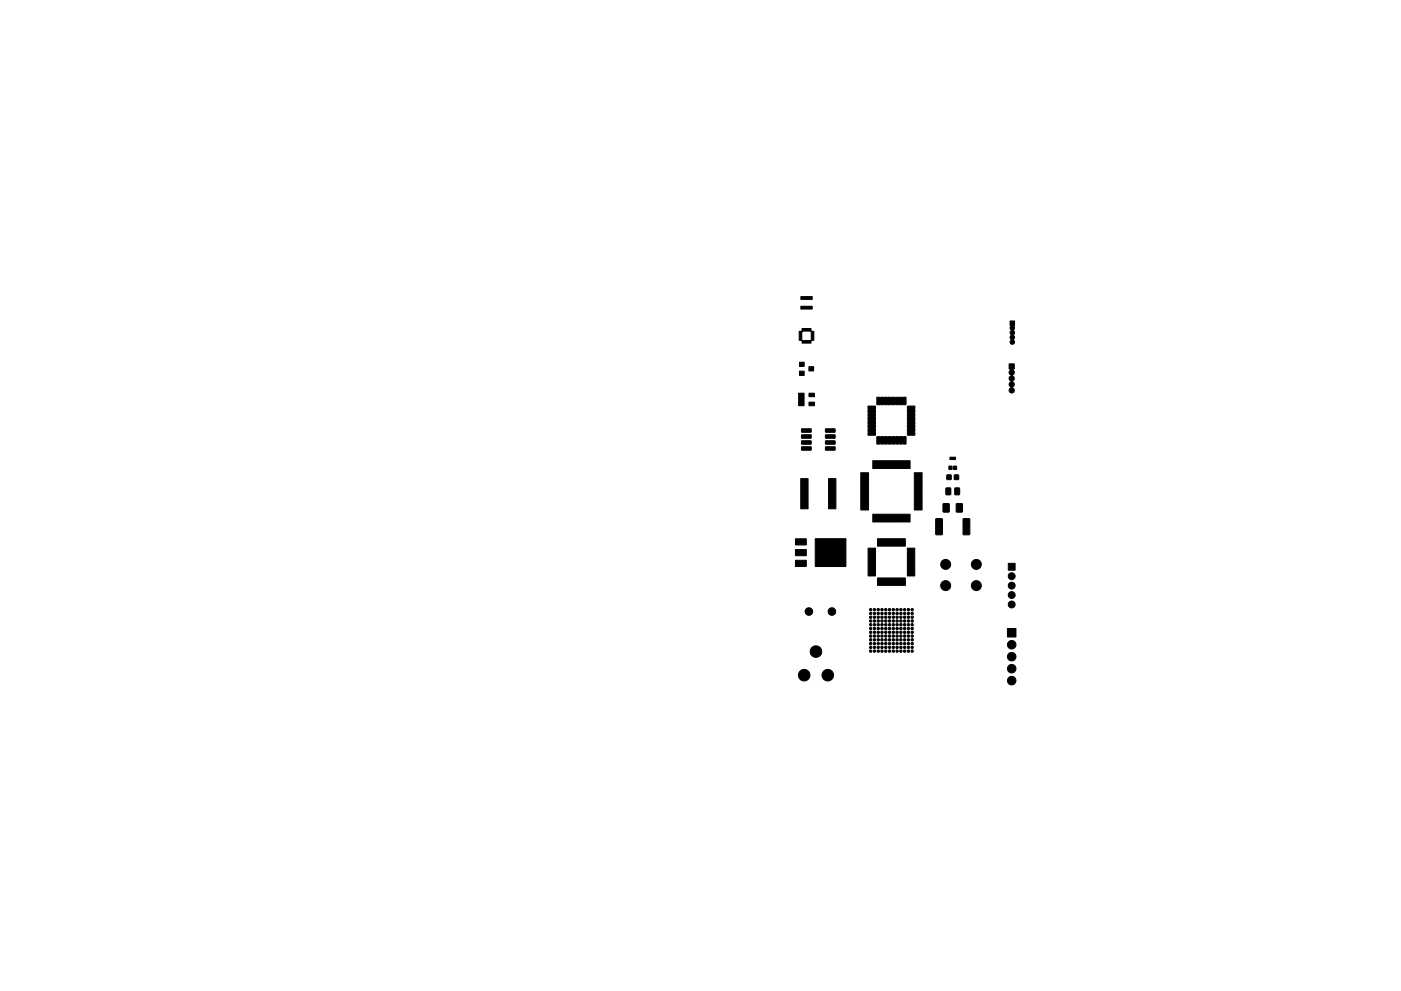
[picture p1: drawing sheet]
<svg xmlns="http://www.w3.org/2000/svg" width="297mm" height="210mm" viewBox="0 0 297 210" stroke-linecap="round" stroke-linejoin="round" font-family="sans-serif">
<g fill="#000" stroke="#000" stroke-width=".21">
<path d="M169.5 78.7h1v.9h-1zM169.5 76.8h1v.9h-1zM170 69.7h2v.6h.6v1.9h-.6v.6h-2v-.6h-.6v-1.8h.6l.1 1.8 1.9-.1v-1.8l-1.9-.1-.7 .2 .6-.1zM169.8 65h2.4v.6h-2.4zM169.8 62.9h2.4v.6h-2.4zM171.5 77.8h1v.9h-1zM213.9 77.2h1.2v1.1l-.4 .1a.71 .71 0 0 1 .3 .7 .71 .71 0 0 1-.4 .6 .67 .67 0 0 1 .4 .6 .67 .67 0 0 1-.4 .7 .67 .67 0 0 1 .4 .6 .67 .67 0 0 1-.4 .6v.1a.58 .58 0 0 1 .3 .9 .58 .58 0 0 1-1-.1 .58 .58 0 0 1 .5-.9 .69 .69 0 0 1-.4-.7 .69 .69 0 0 1 .4-.6 .69 .69 0 0 1-.4-.6 .69 .69 0 0 1 .4-.7 .71 .71 0 0 1-.1-1.2l-.4-.1zM214.2 68.1h.9v1h-.1a.87 .87 0 0 1-.1 1.1 .79 .79 0 0 1 0 1 .79 .79 0 0 1 0 1 .5 .5 0 0 1 0 .7 .5 .5 0 0 1-.8-.1 .5 .5 0 0 1 .3-.7 .75 .75 0 0 1 0-1.1 .79 .79 0 0 1 0-1 .64 .64 0 0 1-.1-.9h-.1zM169.3 83.4h1.2v2.7h-1.2zM170 94.8h1.9l.1 .7h-2zM170 93.5h1.9l.1 .7h-2zM170 92.3l1.9-.1 .1 .7-2 .1z"/>
<path d="M170 91h1.9l.1 .6-2 .1zM171.5 85.3h1.2v.8h-1.2zM171.5 83.4h1.2v.8h-1.2zM175 94.8h2l.1 .7h-2zM175 93.5h2l.1 .7h-2zM175 92.3l2-.1 .1 .7-2 .1zM175 91h2l.1 .6-2 .1zM185.1 97.8l7.8-.1v1.7h-7.8zM184.1 86.2h1.5v6.1h-1.6l.1-.6-.1-.2 .1-.6-.1-.2 .1-.6-.1-.2 .1-.6-.1-.2 .1-.6zM185.9 92.6l2.3 .1 .6-.1 .2 .1 .6-.1 .2 .1 .6-.1 .2 .1 .6-.1 .2 .1 .6-.1 .1 1.6h-6.1zM185.9 84.3l2.3 .1 .6-.1 .2 .1 .6-.1 .2 .1 .6-.1 .2 .1 .6-.1 .2 .1 .6-.1 .1 1.5-6.1 .1zM192.4 86.2h1.6l-.1 6.1h-1.5l.1-.6-.1-.2 .1-.6-.1-.2 .1-.6-.1-.2 .1-.6-.1-.2 .1-.6z"/>
<path d="M201.2 98.9h.6v.7h-.6zM201.4 97h1.2v.5h-1.2zM202.2 98.9h.6v.7h-.6zM168.6 116.6h2.4v1.3h-2.4zM168.6 114.3h2.4v1.3h-2.4zM169.8 101.5h1.5v6.4h-1.5zM175.7 101.5h1.5v6.4h-1.5zM182.5 100.3h1.6v7.9h-1.6zM185.1 109.1h7.8v1.6h-7.8zM184.1 116.3h1.5v5.9h-1.5zM186.1 114.3h5.8v1.5l-5.8 .1zM192.4 116.3h1.5v5.9h-1.5z"/>
<path d="M193.9 100.3h1.6v7.9h-1.6zM198.4 110.1l1.2-.1 .2 .1v3.2l-.1 .2-1.3-.1zM200 106.9h1.2v1.7h-1.2zM200.6 103.6h1l-.1 1.4-.9-.1zM200.8 100.8h.8v.9h-.8zM202.4 100.8h.8v.9h-.8zM202.5 103.6h.9v1.4l-1-.1zM202.8 106.9h1.2v1.7h-1.2zM204.2 110.1l1.2-.1 .2 .1v3.2l-.1 .2-1.3-.1zM168.6 118.9h2.4v1.3h-2.4zM172.8 114.3h6.6v5.9h-6.6zM186.1 122.6h5.8v1.6h-5.8z"/>
<path d="M213.8 119.5h1.4v1.5h-1.4zM213.6 133.3h1.8v1.8h-1.8z"/>
<circle cx="200.5" cy="119.7" r="1.06"/>
<circle cx="207" cy="119.7" r="1.06"/>
<circle cx="171.5" cy="129.7" r=".8"/>
<circle cx="173" cy="138.2" r="1.23"/>
<circle cx="176.4" cy="129.7" r=".8"/>
<circle cx="184.6" cy="129.3" r=".25"/>
<circle cx="184.6" cy="137.3" r=".25"/>
<circle cx="184.6" cy="133.3" r=".25"/>
<circle cx="184.6" cy="136.5" r=".25"/>
<circle cx="184.6" cy="135.7" r=".25"/>
<circle cx="184.6" cy="131.7" r=".25"/>
<circle cx="184.6" cy="138.1" r=".25"/>
<circle cx="184.6" cy="130.9" r=".25"/>
<circle cx="184.6" cy="130.1" r=".25"/>
<circle cx="184.6" cy="134.9" r=".25"/>
<circle cx="184.6" cy="134.1" r=".25"/>
<circle cx="184.6" cy="132.5" r=".25"/>
<circle cx="185.4" cy="129.3" r=".25"/>
<circle cx="185.4" cy="137.3" r=".25"/>
<circle cx="185.4" cy="133.3" r=".25"/>
<circle cx="185.4" cy="135.7" r=".25"/>
<circle cx="185.4" cy="131.7" r=".25"/>
<circle cx="185.4" cy="136.5" r=".25"/>
<circle cx="185.4" cy="138.1" r=".25"/>
<circle cx="185.4" cy="134.9" r=".25"/>
<circle cx="185.4" cy="134.1" r=".25"/>
<circle cx="185.4" cy="130.1" r=".25"/>
<circle cx="185.4" cy="130.9" r=".25"/>
<circle cx="185.4" cy="132.5" r=".25"/>
<circle cx="186.2" cy="137.3" r=".25"/>
<circle cx="186.2" cy="133.3" r=".25"/>
<circle cx="186.2" cy="135.7" r=".25"/>
<circle cx="186.2" cy="131.7" r=".25"/>
<circle cx="186.2" cy="129.3" r=".25"/>
<circle cx="186.2" cy="138.1" r=".25"/>
<circle cx="186.2" cy="132.5" r=".25"/>
<circle cx="186.2" cy="134.1" r=".25"/>
<circle cx="186.2" cy="130.9" r=".25"/>
<circle cx="186.2" cy="130.1" r=".25"/>
<circle cx="186.2" cy="134.9" r=".25"/>
<circle cx="186.2" cy="136.5" r=".25"/>
<circle cx="187" cy="129.3" r=".25"/>
<circle cx="187" cy="137.3" r=".25"/>
<circle cx="187" cy="133.3" r=".25"/>
<circle cx="187" cy="135.7" r=".25"/>
<circle cx="187" cy="131.7" r=".25"/>
<circle cx="187" cy="136.5" r=".25"/>
<circle cx="187" cy="138.1" r=".25"/>
<circle cx="187" cy="132.5" r=".25"/>
<circle cx="187" cy="130.9" r=".25"/>
<circle cx="187" cy="130.1" r=".25"/>
<circle cx="187" cy="134.9" r=".25"/>
<circle cx="187" cy="134.1" r=".25"/>
<circle cx="187.8" cy="135.7" r=".25"/>
<circle cx="187.8" cy="133.3" r=".25"/>
<circle cx="187.8" cy="129.3" r=".25"/>
<circle cx="187.8" cy="134.1" r=".25"/>
<circle cx="187.8" cy="131.7" r=".25"/>
<circle cx="187.8" cy="138.1" r=".25"/>
<circle cx="187.8" cy="130.1" r=".25"/>
<circle cx="187.8" cy="134.9" r=".25"/>
<circle cx="187.8" cy="132.5" r=".25"/>
<circle cx="187.8" cy="137.3" r=".25"/>
<circle cx="187.8" cy="130.9" r=".25"/>
<circle cx="187.8" cy="136.5" r=".25"/>
<circle cx="188.6" cy="129.3" r=".25"/>
<circle cx="188.6" cy="137.3" r=".25"/>
<circle cx="188.6" cy="133.3" r=".25"/>
<circle cx="188.6" cy="136.5" r=".25"/>
<circle cx="188.6" cy="135.7" r=".25"/>
<circle cx="188.6" cy="131.7" r=".25"/>
<circle cx="188.6" cy="138.1" r=".25"/>
<circle cx="188.6" cy="132.5" r=".25"/>
<circle cx="188.6" cy="134.9" r=".25"/>
<circle cx="188.6" cy="134.1" r=".25"/>
<circle cx="188.6" cy="130.9" r=".25"/>
<circle cx="188.6" cy="130.1" r=".25"/>
<circle cx="189.4" cy="131.7" r=".25"/>
<circle cx="189.4" cy="134.1" r=".25"/>
<circle cx="189.4" cy="132.5" r=".25"/>
<circle cx="189.4" cy="130.9" r=".25"/>
<circle cx="189.4" cy="130.1" r=".25"/>
<circle cx="189.4" cy="133.3" r=".25"/>
<circle cx="189.4" cy="134.9" r=".25"/>
<circle cx="189.4" cy="137.3" r=".25"/>
<circle cx="189.4" cy="136.5" r=".25"/>
<circle cx="189.4" cy="129.3" r=".25"/>
<circle cx="189.4" cy="138.1" r=".25"/>
<circle cx="189.4" cy="135.7" r=".25"/>
<circle cx="190.2" cy="137.3" r=".25"/>
<circle cx="190.2" cy="133.3" r=".25"/>
<circle cx="190.2" cy="135.7" r=".25"/>
<circle cx="190.2" cy="131.7" r=".25"/>
<circle cx="190.2" cy="129.3" r=".25"/>
<circle cx="190.2" cy="138.1" r=".25"/>
<circle cx="190.2" cy="130.9" r=".25"/>
<circle cx="190.2" cy="132.5" r=".25"/>
<circle cx="190.2" cy="134.9" r=".25"/>
<circle cx="190.2" cy="130.1" r=".25"/>
<circle cx="190.2" cy="134.1" r=".25"/>
<circle cx="190.2" cy="136.5" r=".25"/>
<circle cx="191" cy="129.3" r=".25"/>
<circle cx="191" cy="137.3" r=".25"/>
<circle cx="191" cy="133.3" r=".25"/>
<circle cx="191" cy="135.7" r=".25"/>
<circle cx="191" cy="131.7" r=".25"/>
<circle cx="191" cy="136.5" r=".25"/>
<circle cx="191" cy="138.1" r=".25"/>
<circle cx="191" cy="130.9" r=".25"/>
<circle cx="191" cy="130.1" r=".25"/>
<circle cx="191" cy="134.9" r=".25"/>
<circle cx="191" cy="132.5" r=".25"/>
<circle cx="191" cy="134.1" r=".25"/>
<circle cx="191.8" cy="137.3" r=".25"/>
<circle cx="191.8" cy="133.3" r=".25"/>
<circle cx="191.8" cy="135.7" r=".25"/>
<circle cx="191.8" cy="131.7" r=".25"/>
<circle cx="191.8" cy="129.3" r=".25"/>
<circle cx="191.8" cy="138.1" r=".25"/>
<circle cx="191.8" cy="130.9" r=".25"/>
<circle cx="191.8" cy="130.1" r=".25"/>
<circle cx="191.8" cy="132.5" r=".25"/>
<circle cx="191.8" cy="134.1" r=".25"/>
<circle cx="191.8" cy="134.9" r=".25"/>
<circle cx="191.8" cy="136.5" r=".25"/>
<circle cx="192.6" cy="137.3" r=".25"/>
<circle cx="192.6" cy="133.3" r=".25"/>
<circle cx="192.6" cy="135.7" r=".25"/>
<circle cx="192.6" cy="131.7" r=".25"/>
<circle cx="192.6" cy="129.3" r=".25"/>
<circle cx="192.6" cy="138.1" r=".25"/>
<circle cx="192.6" cy="132.5" r=".25"/>
<circle cx="192.6" cy="134.9" r=".25"/>
<circle cx="192.6" cy="134.1" r=".25"/>
<circle cx="192.6" cy="130.9" r=".25"/>
<circle cx="192.6" cy="130.1" r=".25"/>
<circle cx="192.6" cy="136.5" r=".25"/>
<circle cx="193.4" cy="129.3" r=".25"/>
<circle cx="193.4" cy="137.3" r=".25"/>
<circle cx="193.4" cy="133.3" r=".25"/>
<circle cx="193.4" cy="135.7" r=".25"/>
<circle cx="193.4" cy="131.7" r=".25"/>
<circle cx="193.4" cy="136.5" r=".25"/>
<circle cx="193.4" cy="138.1" r=".25"/>
<circle cx="193.4" cy="132.5" r=".25"/>
<circle cx="193.4" cy="134.1" r=".25"/>
<circle cx="193.4" cy="130.9" r=".25"/>
<circle cx="193.4" cy="134.9" r=".25"/>
<circle cx="193.4" cy="130.1" r=".25"/>
<circle cx="200.5" cy="124.2" r="1.06"/>
<circle cx="207" cy="124.2" r="1.06"/>
<circle cx="214.5" cy="126.3" r=".73"/>
<circle cx="214.5" cy="128.3" r=".73"/>
<circle cx="214.5" cy="124.3" r=".73"/>
<circle cx="214.5" cy="122.3" r=".73"/>
<circle cx="214.5" cy="139.3" r=".9"/>
<circle cx="214.5" cy="136.8" r=".9"/>
<circle cx="170.5" cy="143.3" r="1.23"/>
<circle cx="175.5" cy="143.3" r="1.23"/>
<circle cx="214.5" cy="144.4" r=".9"/>
<circle cx="214.5" cy="141.9" r=".9"/>
</g>
</svg>
